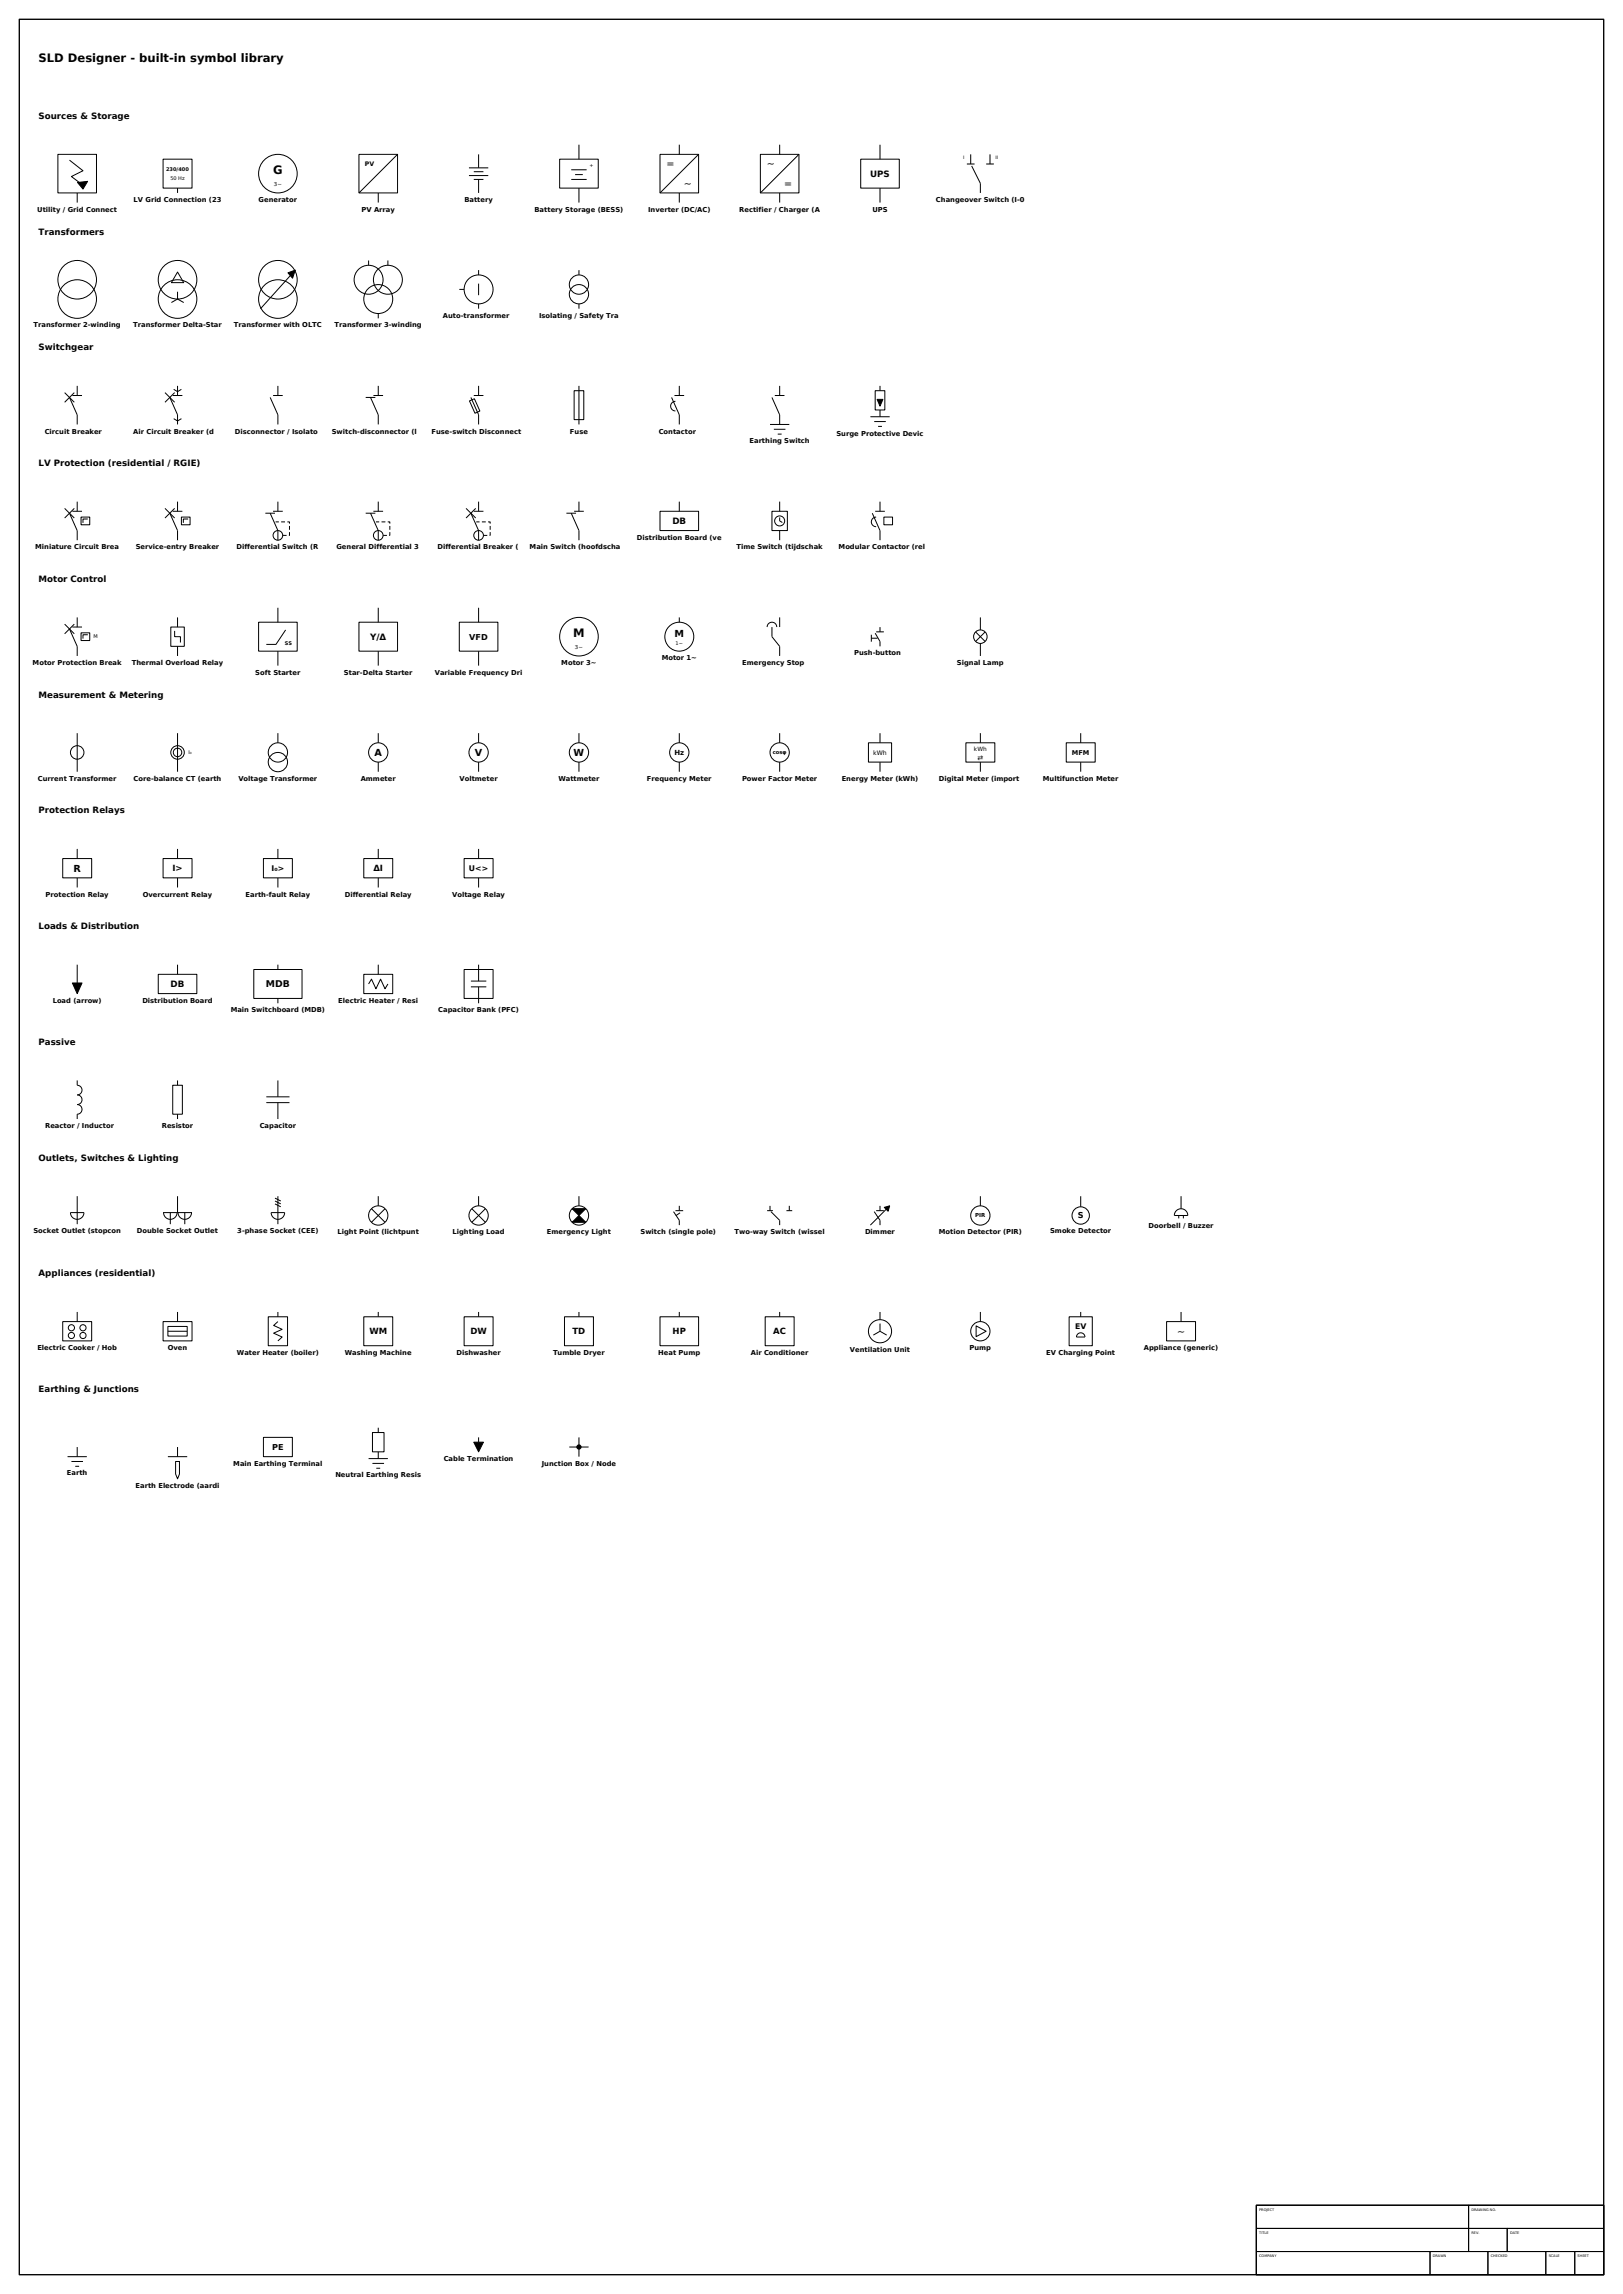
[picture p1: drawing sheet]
<svg xmlns="http://www.w3.org/2000/svg" width="841mm" height="1189mm" viewBox="0 0 841 1189" stroke-linecap="round" stroke-linejoin="round" font-family="sans-serif">
<defs><g id="words">
<g font-size="6">
<text x="20" y="32">SLD Designer - built-in symbol library</text>
<text x="142" y="90">G</text>
<text x="297" y="330">M</text>
</g>
<g font-size="5">
<text x="345" y="87">=</text>
<text x="397" y="87">~</text>
<text x="354" y="97">~</text>
<text x="406" y="97">=</text>
<text x="350" y="330">M</text>
<text x="194" y="392">A</text>
<text x="246" y="392">V</text>
<text x="297" y="392">W</text>
<text x="38" y="452">R</text>
<text x="610" y="692">~</text>
</g>
<text font-size="4.8" x="138" y="512">MDB</text>
<g font-size="4.5">
<text x="20" y="62">Sources &amp; Storage</text>
<text x="451" y="92">UPS</text>
<text x="20" y="122">Transformers</text>
<text x="20" y="182">Switchgear</text>
<text x="20" y="242">LV Protection (residential / RGIE)</text>
<text x="348" y="272">DB</text>
<text x="20" y="302">Motor Control</text>
<text x="192" y="332">Y/Δ</text>
<text x="20" y="362">Measurement &amp; Metering</text>
<text x="20" y="422">Protection Relays</text>
<text x="20" y="482">Loads &amp; Distribution</text>
<text x="88" y="512">DB</text>
<text x="20" y="542">Passive</text>
<text x="20" y="602">Outlets, Switches &amp; Lighting</text>
<text x="20" y="662">Appliances (residential)</text>
<text x="20" y="722">Earthing &amp; Junctions</text>
</g>
<g font-size="4.4">
<text x="89" y="452">I&gt;</text>
<text x="193" y="452">ΔI</text>
<text x="191" y="692">WM</text>
<text x="244" y="692">DW</text>
<text x="297" y="692">TD</text>
<text x="349" y="692">HP</text>
<text x="401" y="692">AC</text>
</g>
<g font-size="4.2">
<text x="243" y="331">VFD</text>
<text x="558" y="631">S</text>
<text x="141" y="751">PE</text>
</g>
<g font-size="4">
<text x="141" y="451">I₀&gt;</text>
<text x="243" y="451">U&lt;&gt;</text>
<text x="557" y="689">EV</text>
</g>
<g font-size="3.6">
<text x="349" y="391">Hz</text>
<text x="506" y="394">⇄</text>
</g>
<g font-size="3.5">
<text x="69" y="105">LV Grid Connection (23</text>
<text x="134" y="105">Generator</text>
<text x="241" y="105">Battery</text>
<text x="485" y="105">Changeover Switch (I-0</text>
<text x="19" y="110">Utility / Grid Connect</text>
<text x="187" y="110">PV Array</text>
<text x="277" y="110">Battery Storage (BESS)</text>
<text x="336" y="110">Inverter (DC/AC)</text>
<text x="383" y="110">Rectifier / Charger (A</text>
<text x="452" y="110">UPS</text>
<text x="230" y="165">Auto-transformer</text>
<text x="279" y="165">Isolating / Safety Tra</text>
<text x="17" y="170">Transformer 2-winding</text>
<text x="69" y="170">Transformer Delta-Star</text>
<text x="121" y="170">Transformer with OLTC</text>
<text x="173" y="170">Transformer 3-winding</text>
<text x="23" y="225">Circuit Breaker</text>
<text x="69" y="225">Air Circuit Breaker (d</text>
<text x="122" y="225">Disconnector / Isolato</text>
<text x="172" y="225">Switch-disconnector (l</text>
<text x="224" y="225">Fuse-switch Disconnect</text>
<text x="295" y="225">Fuse</text>
<text x="341" y="225">Contactor</text>
<text x="433" y="226">Surge Protective Devic</text>
<text x="388" y="230">Earthing Switch</text>
<text x="330" y="280">Distribution Board (ve</text>
<text x="18" y="285">Miniature Circuit Brea</text>
<text x="70" y="285">Service-entry Breaker</text>
<text x="123" y="285">Differential Switch (R</text>
<text x="174" y="285">General Differential 3</text>
<text x="227" y="285">Differential Breaker (</text>
<text x="274" y="285">Main Switch (hoofdscha</text>
<text x="382" y="285">Time Switch (tijdschak</text>
<text x="435" y="285">Modular Contactor (rel</text>
<text x="443" y="340">Push-button</text>
<text x="17" y="345">Motor Protection Break</text>
<text x="68" y="345">Thermal Overload Relay</text>
<text x="291" y="345">Motor 3~</text>
<text x="343" y="342">Motor 1~</text>
<text x="385" y="345">Emergency Stop</text>
<text x="496" y="345">Signal Lamp</text>
<text x="132" y="350">Soft Starter</text>
<text x="178" y="350">Star-Delta Starter</text>
<text x="225" y="350">Variable Frequency Dri</text>
<text x="20" y="405">Current Transformer</text>
<text x="69" y="405">Core-balance CT (earth</text>
<text x="124" y="405">Voltage Transformer</text>
<text x="187" y="405">Ammeter</text>
<text x="238" y="405">Voltmeter</text>
<text x="289" y="405">Wattmeter</text>
<text x="335" y="405">Frequency Meter</text>
<text x="384" y="405">Power Factor Meter</text>
<text x="436" y="405">Energy Meter (kWh)</text>
<text x="486" y="405">Digital Meter (import</text>
<text x="540" y="405">Multifunction Meter</text>
<text x="24" y="465">Protection Relay</text>
<text x="74" y="465">Overcurrent Relay</text>
<text x="127" y="465">Earth-fault Relay</text>
<text x="179" y="465">Differential Relay</text>
<text x="234" y="465">Voltage Relay</text>
<text x="27" y="520">Load (arrow)</text>
<text x="74" y="520">Distribution Board</text>
<text x="175" y="520">Electric Heater / Resi</text>
<text x="120" y="525">Main Switchboard (MDB)</text>
<text x="227" y="525">Capacitor Bank (PFC)</text>
<text x="23" y="585">Reactor / Inductor</text>
<text x="84" y="585">Resistor</text>
<text x="135" y="585">Capacitor</text>
<text x="17" y="639">Socket Outlet (stopcon</text>
<text x="71" y="639">Double Socket Outlet</text>
<text x="123" y="639">3-phase Socket (CEE)</text>
<text x="175" y="640">Light Point (lichtpunt</text>
<text x="234" y="640">Lighting Load</text>
<text x="283" y="640">Emergency Light</text>
<text x="332" y="640">Switch (single pole)</text>
<text x="381" y="640">Two-way Switch (wissel</text>
<text x="448" y="640">Dimmer</text>
<text x="486" y="640">Motion Detector (PIR)</text>
<text x="544" y="639">Smoke Detector</text>
<text x="595" y="636">Doorbell / Buzzer</text>
<text x="19" y="700">Electric Cooker / Hob</text>
<text x="87" y="700">Oven</text>
<text x="440" y="701">Ventilation Unit</text>
<text x="502" y="700">Pump</text>
<text x="593" y="700">Appliance (generic)</text>
<text x="123" y="702">Water Heater (boiler)</text>
<text x="179" y="702">Washing Machine</text>
<text x="237" y="702">Dishwasher</text>
<text x="287" y="702">Tumble Dryer</text>
<text x="341" y="702">Heat Pump</text>
<text x="389" y="702">Air Conditioner</text>
<text x="542" y="702">EV Charging Point</text>
<text x="121" y="760">Main Earthing Terminal</text>
<text x="230" y="757">Cable Termination</text>
<text x="281" y="760">Junction Box / Node</text>
<text x="35" y="765">Earth</text>
<text x="174" y="766">Neutral Earthing Resis</text>
<text x="70" y="771">Earth Electrode (aardi</text>
</g>
<text font-size="3.4" x="555" y="391">MFM</text>
<g font-size="3.2">
<text x="189" y="86">PV</text>
<text x="452" y="391">kWh</text>
</g>
<text font-size="3" x="505" y="389">kWh</text>
<g font-size="2.8">
<text x="142" y="96">3~</text>
<text x="298" y="336">3~</text>
<text x="505" y="631">PIR</text>
</g>
<text font-size="2.7" x="400" y="391">cosφ</text>
<g font-size="2.6">
<text x="86" y="89">230/400</text>
<text x="88" y="93">50 Hz</text>
<text x="48" y="331">M</text>
<text x="148" y="334">SS</text>
<text x="350" y="334">1~</text>
<text x="98" y="391">I₀</text>
</g>
<text font-size="2.5" x="305" y="86">+</text>
<g font-size="2.4">
<text x="499" y="82">I</text>
<text x="516" y="82">II</text>
</g>
<g font-size="1.8">
<text x="652" y="1146">PROJECT</text>
<text x="762" y="1146">DRAWING NO.</text>
<text x="652" y="1158">TITLE</text>
<text x="762" y="1158">REV.</text>
<text x="782" y="1158">DATE</text>
<text x="652" y="1170">COMPANY</text>
<text x="742" y="1170">DRAWN</text>
<text x="773" y="1170">CHECKED</text>
<text x="802" y="1170">SCALE</text>
<text x="818" y="1170">SHEET</text>
</g>
</g></defs>
<path d="M10 10h821v1169h-821zM651 1143h180v36h-180z" fill="none" stroke="#000" stroke-width=".7" stroke-linecap="butt"/>
<g fill="none" stroke="#000" stroke-width=".52">
<path d="M300 75v8M352 75v5M404 75v5M456 75v8M30 80h20v20h-20zM36 83l7 5-6 4 6 4M85 83h14v14h-14zM92 97v3M186 80h20v20h-20zM206 80l-20 20M243 87h10M243 91h10"/>
<path d="M246 89h4M246 93h4M248 80v7M248 93v7M290 83h20v14h-20zM296 93h8M296 88h8M298 91h4M300 97v8M342 80h20v20h-20zM362 80l-20 20M394 80h20v20h-20z"/>
<path d="M414 80l-20 20M446 83h20v14h-20zM456 97v8M501 85h4M503 80v5M503 86l5 9v5M511 85h4M513 80v5M40 100v5M196 100v5M352 100v5M404 100v5"/>
<path d="M191 135v3M201 135v3M92 141l3 6h-6zM92 151v4M92 155l-3 2M92 155l3 2M153 140l-18 20M238 150h3M248 140v3M248 147v6M248 158v2M300 140v3"/>
<path d="M300 158v2M196 163v2M40 200v5M92 200v5M144 200v5M196 200v5M248 200v5M300 200v20M352 200v5M404 200v5M456 200v3M34 204l5 5"/>
<path d="M36 206l4 9v5M37 205h5M39 204l-5 5M85 204l5 5M88 206l4 9v5M90 205h4M90 202l2 1 2-1M90 217l2 1 2-1M90 204l-5 5M140 206l4 9v5M142 205h5M190 206h5"/>
<path d="M192 206l4 9v5M193 205h6M243 208l3-1 3 6-3 1zM244 206l4 9v5M246 205h4M298 203h4v15h-4zM348 206l4 9v5M350 205h5M350 208a2.5 2.5 0 0 0-2 3 2.5 2.5 0 0 0 2 2M400 206l4 9v5M401 205h5M451 216h10"/>
<path d="M453 219h6M454 203h5v10h-5zM456 213v3M399 220h10M401 223h6M403 225h2M455 221h2M34 263l5 6M36 266l4 9v5M37 265h5M39 263l-5 6M40 260v5"/>
<path d="M42 268h4v4h-4zM46 269h-3v2M85 263l5 6M88 266l4 9v5M90 265h4M90 263l-5 6M92 260v5M94 268h4v4h-4zM98 269h-3v2M138 266h5M140 266l4 9v5M142 265h5"/>
<path d="M144 260v5M190 266h5M192 266l4 9v5M193 265h6M196 260v5M241 263l6 6M244 266l4 9v5M246 265h4M247 263l-6 6M248 260v5M294 266h4M296 266l4 9v5"/>
<path d="M298 265h4M300 260v5M342 265h20v10h-20zM352 260v5M400 265h8v10h-8zM404 260v5M404 268v2l1 1M404 275v5M452 266l4 9v5M454 265h5M454 268a2.5 2.5 0 0 0-2 3 2.5 2.5 0 0 0 2 2M456 260v5"/>
<path d="M458 268h5v4h-5zM144 315v8M196 315v8M248 315v8M34 324l5 5M36 326l4 9v5M37 325h5M39 324l-5 5M40 320v5M42 328h4v4h-4zM46 329h-3v2M88 325h8v10h-8z"/>
<path d="M90 327v3h4v3M92 320v5M92 335v5M134 323h20v15h-20zM144 338v7M148 327l-5 7h-5M186 323h20v15h-20zM196 338v7M238 323h20v15h-20zM248 338v7M352 320v3M398 325a2.5 2.5 0 0 1 2-2 2.5 2.5 0 0 1 3 2"/>
<path d="M400 325v5l4 5v5M404 320v5M452 331h3M452 329v4M454 328l2 5v2M454 328h4M456 325v3M506 328l4 4M508 320v7M508 334v6M510 328l-4 4M40 380v20"/>
<path d="M92 380v20M144 380v5M196 380v5M196 395v5M248 380v5M248 395v5M300 380v5M300 395v5M352 380v5M352 395v5M404 380v5M404 395v5"/>
<path d="M450 385h12v10h-12zM456 380v5M456 395v5M500 385h16v10h-16zM508 380v5M508 395v5M553 385h14v10h-14zM560 380v5M560 395v5M32 445h16v10h-16zM40 440v5M40 455v5"/>
<path d="M85 445h14v10h-14zM92 440v5M92 455v5M136 445h15v10h-15zM144 440v5M144 455v5M188 445h16v10h-16zM196 440v5M196 455v5M241 445h15v10h-15zM248 440v5M248 455v5"/>
<path d="M40 500v10M82 505h20v10h-20zM92 500v5M131 503h25v14h-25zM144 500v3M144 517v3M188 505h16v10h-16zM191 510l2-2 2 5 2-5 2 5 2-3M196 500v5M241 503h15v14h-15zM244 509h8M244 512h8"/>
<path d="M248 500v9M248 512v8M40 560v2a2.5 2.5 0 0 1 2 3 2.5 2.5 0 0 1-2 3 2.5 2.5 0 0 1 2 2 2.5 2.5 0 0 1-2 3 2.5 2.5 0 0 1 2 2 2.5 2.5 0 0 1-2 3v2M90 562h4v16h-4zM92 560v2M92 578v2M138 569h12M138 571h12M144 560v9M144 571v9M37 629h7a3 3 0 0 1-4 3 3 3 0 0 1-3-3zM40 620v15"/>
<path d="M85 629h14M85 629a3 3 0 0 0 3 3 3 3 0 0 0 4-3M88 629v6M92 620v9M92 629a3 3 0 0 0 4 3 3 3 0 0 0 3-3M96 629v6M140 629h7a3 3 0 0 1-3 3 3 3 0 0 1-4-3zM143 621l2 2M143 623l2 1M143 624l2 2M144 620v15M192 626l8 8"/>
<path d="M196 620v5M200 626l-8 8M244 626l8 8M248 620v5M252 626l-8 8M300 620v5M349 628l3 5v2M350 627h4M352 625v2M352 629l-2 1M398 627h3M399 625v2"/>
<path d="M400 628l4 5v2M407 627h3M409 625v2M453 628l3 5v2M454 627h4M456 625v2M460 626l-9 9M508 620v5M560 620v6M609 628a3 3 0 0 1 4-1 3 3 0 0 1 2 3h-6zM611 630v2M612 620v7"/>
<path d="M613 630v2M32 685h16v10h-16zM40 680v5M85 685h14v10h-14zM87 688h10v4h-10zM87 690h10M92 680v5M139 683h10v15h-10zM144 685l-2 2 4 2-4 2 4 2-2 2M144 680v3M188 683h16v15h-16zM196 680v3"/>
<path d="M241 683h15v15h-15zM248 680v3M293 683h14v15h-14zM300 680v3M342 683h20v15h-20zM352 680v3M397 683h15v15h-15zM404 680v3M456 680v4M456 686v4M456 690l-3 2M456 690l3 2"/>
<path d="M506 687l5 3-5 3zM508 680v5M554 683h12v15h-12zM558 692l3-1 1 2h-4zM560 680v3M604 685h15v10h-15zM612 680v5M35 755h10M37 757h6M40 750v5M87 755h10M91 757h2v7l-1 3-1-3z"/>
<path d="M92 750v5M136 745h15v10h-15zM191 756h10M193 743h6v10h-6zM193 759h6M196 740v3M196 753v3M248 745v3M295 750h10M300 745v10M39 760h2M195 761h2"/>
<path d="M651 1143h110v12h-110zM651 1155h110v12h-110zM761 1143h70v12h-70zM761 1155h20v12h-20zM781 1155h50v12h-50zM651 1167h90v12h-90zM741 1167h30v12h-30zM771 1167h30v12h-30zM801 1167h15v12h-15zM816 1167h15v12h-15z"/>
<circle cx="144" cy="90" r="10"/>
<circle cx="40" cy="155" r="10"/>
<circle cx="40" cy="145" r="10"/>
<circle cx="92" cy="155" r="10"/>
<circle cx="92" cy="145" r="10"/>
<circle cx="144" cy="155" r="10"/>
<circle cx="144" cy="145" r="10"/>
<circle cx="191" cy="145" r="8"/>
<circle cx="196" cy="155" r="8"/>
<circle cx="201" cy="145" r="8"/>
<circle cx="248" cy="150" r="8"/>
<circle cx="300" cy="148" r="5"/>
<circle cx="300" cy="153" r="5"/>
<circle cx="144" cy="277" r="2.5"/>
<circle cx="196" cy="277" r="2.5"/>
<circle cx="248" cy="277" r="2.5"/>
<circle cx="404" cy="270" r="2.6"/>
<circle cx="300" cy="330" r="10"/>
<circle cx="352" cy="330" r="8"/>
<circle cx="508" cy="330" r="4"/>
<circle cx="40" cy="390" r="4"/>
<circle cx="92" cy="390" r="4"/>
<circle cx="92" cy="390" r="2.2"/>
<circle cx="144" cy="395" r="5"/>
<circle cx="144" cy="390" r="5"/>
<circle cx="196" cy="390" r="5"/>
<circle cx="248" cy="390" r="5"/>
<circle cx="300" cy="390" r="5"/>
<circle cx="352" cy="390" r="5"/>
<circle cx="404" cy="390" r="5"/>
<circle cx="196" cy="630" r="5"/>
<circle cx="248" cy="630" r="5"/>
<circle cx="300" cy="630" r="5"/>
<circle cx="508" cy="630" r="5"/>
<circle cx="560" cy="630" r="5"/>
<circle cx="37" cy="688" r="1.6"/>
<circle cx="37" cy="692" r="1.6"/>
<circle cx="43" cy="688" r="1.6"/>
<circle cx="43" cy="692" r="1.6"/>
<circle cx="456" cy="690" r="6"/>
<circle cx="508" cy="690" r="5"/>
</g>
<g fill="#000" stroke="#000" stroke-width=".52">
<path d="M40 95l5-1-2 4zM149 141l4-1-1 4zM454 207h3l-1 4zM37 510h5l-2 5zM296 626h8l-4 4zM300 630l4 4h-8zM458 626l3-1-1 3zM246 748h4l-2 5z"/>
<circle cx="300" cy="750" r="1.1"/>
</g>
<path d="M147 277h3v-6h-7M199 277h3v-6h-7M250 277h4v-6h-7" fill="none" stroke="#000" stroke-width=".52" stroke-dasharray="2 1.2" stroke-linecap="butt"/>
<use href="#words"/>
</svg>
